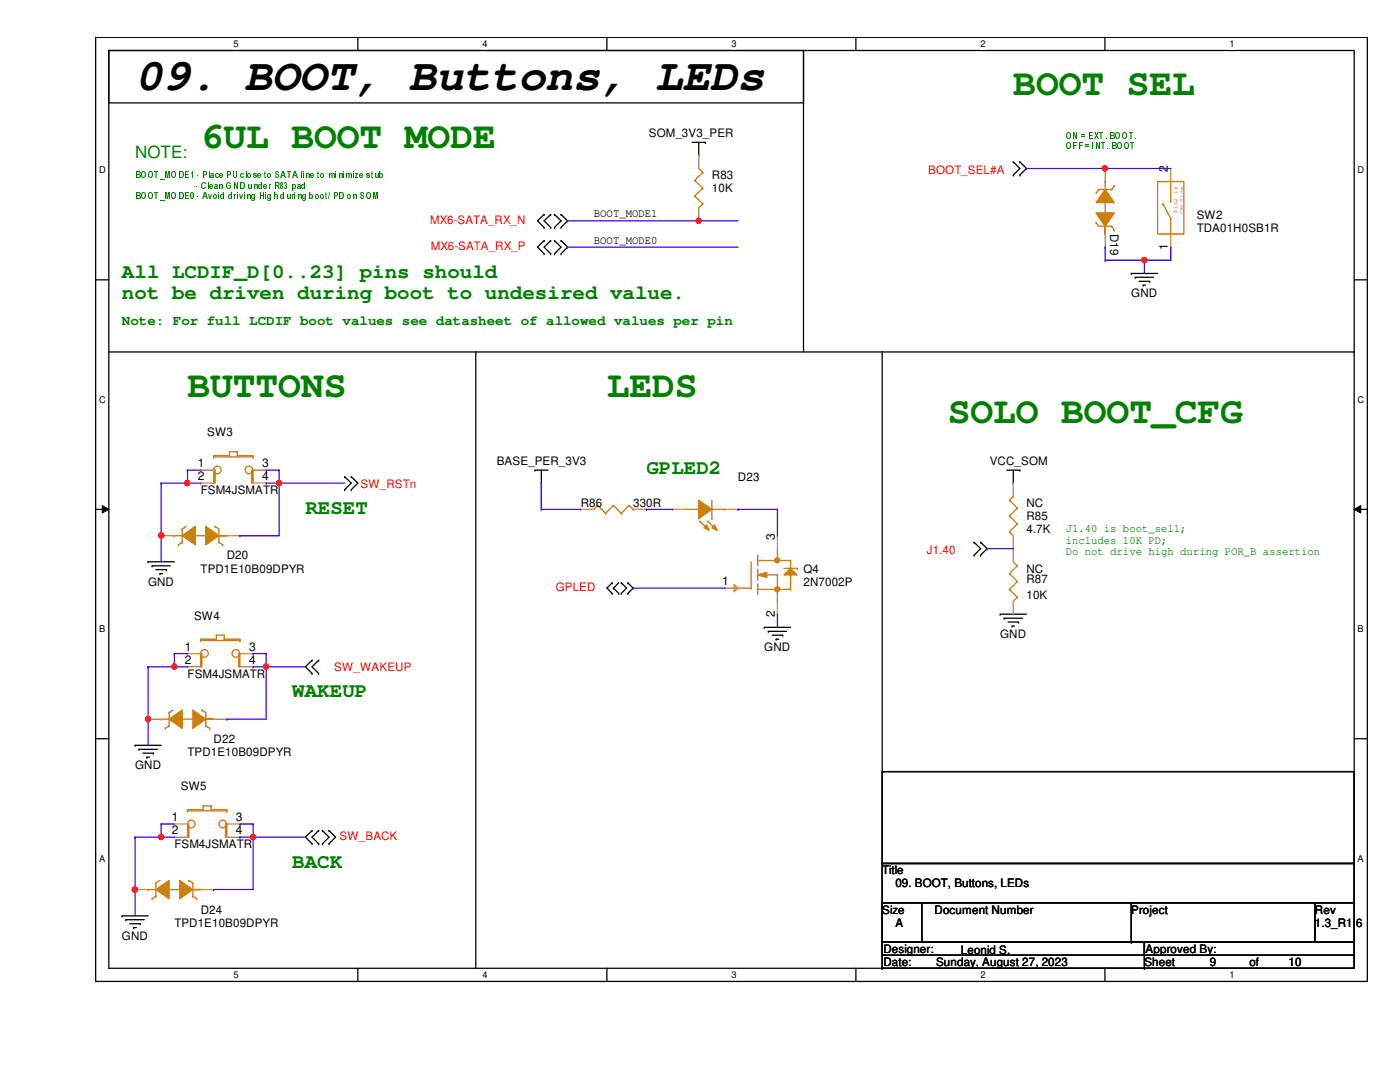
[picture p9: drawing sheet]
<svg xmlns="http://www.w3.org/2000/svg" width="279mm" height="216mm" viewBox="0 0 279 216" stroke-linecap="round" stroke-linejoin="round" font-family="sans-serif">
<defs><g id="words">
<text font-size="9.1" x="27" y="17.9">09. BOOT, Buttons, LEDs</text>
<g font-size="7.6" fill="#008000">
<text x="202.2" y="19">BOOT SEL</text>
<text x="40" y="29.5">6UL BOOT MODE</text>
<text x="37.4" y="79.2">BUTTONS</text>
<text x="121.1" y="79.2">LEDS</text>
<text x="189.1" y="84.4">SOLO BOOT_CFG</text>
</g>
<g font-size="4.1" fill="#008000">
<text x="24.3" y="55.4">All LCDIF_D[0..23] pins should</text>
<text x="24.3" y="59.6">not be driven during boot to undesired value.</text>
<text x="129" y="94.7">GPLED2</text>
<text x="61" y="102.5">RESET</text>
<text x="58.3" y="139.1">WAKEUP</text>
<text x="58.3" y="173.1">BACK</text>
</g>
<text font-size="3.4" fill="#008000" x="27" y="31.5">NOTE:</text>
<text font-size="2.8" fill="#008000" x="24.3" y="64.8">Note: For full LCDIF boot values see datasheet of allowed values per pin</text>
<g font-size="2.4">
<text x="233.1" y="34.4" transform="rotate(-90 233.1 34.4)">2</text>
<text x="233.1" y="49.9" transform="rotate(-90 233.1 49.9)">1</text>
<text x="39.5" y="93.3">1</text>
<text x="39.5" y="95.8">2</text>
<text x="52.3" y="93.3">3</text>
<text x="52.3" y="95.8">4</text>
<text x="154.6" y="107.7" transform="rotate(-90 154.6 107.7)">3</text>
<text x="144.1" y="116.8">1</text>
<text x="154.6" y="123.1" transform="rotate(-90 154.6 123.1)">2</text>
<text x="36.9" y="129.9">1</text>
<text x="49.7" y="129.9">3</text>
<text x="36.9" y="132.5">2</text>
<text x="49.7" y="132.5">4</text>
<text x="34.3" y="163.9">1</text>
<text x="34.3" y="166.5">2</text>
<text x="47.1" y="163.9">3</text>
<text x="47.1" y="166.5">4</text>
</g>
<g font-size="2.3">
<text x="129.5" y="27.4">SOM_3V3_PER</text>
<text x="142.1" y="35.8">R83</text>
<text x="142.1" y="38.4">10K</text>
<text x="118.5" y="43.4">BOOT_MODE1</text>
<text x="221.5" y="46.7" transform="rotate(90 221.5 46.7)">D19</text>
<text x="238.8" y="43.6">SW2</text>
<text x="238.8" y="46.2">TDA01H0SB1R</text>
<text x="118.5" y="48.6">BOOT_MODE0</text>
<text x="225.8" y="59.3">GND</text>
<text x="41.4" y="87">SW3</text>
<text x="99.1" y="92.8">BASE_PER_3V3</text>
<text x="147.3" y="96">D23</text>
<text x="197.5" y="92.8">VCC_SOM</text>
<text x="40" y="98.6">FSM4JSMATR</text>
<text x="115.9" y="101.2">R86</text>
<text x="126.4" y="101.2">330R</text>
<text x="204.9" y="101.2">NC</text>
<text x="204.9" y="103.8">R85</text>
<text x="204.9" y="106.4">4.7K</text>
<text x="45.3" y="111.6">D20</text>
<text x="29.5" y="116.9">GND</text>
<text x="40" y="114.3">TPD1E10B09DPYR</text>
<text x="160.4" y="114.3">Q4</text>
<text x="160.4" y="116.9">2N7002P</text>
<text x="204.9" y="116.4">R87</text>
<text x="204.9" y="119.5">10K</text>
<text x="204.9" y="114.3">NC</text>
<text x="38.7" y="123.7">SW4</text>
<text x="152.5" y="130">GND</text>
<text x="199.6" y="127.3">GND</text>
<text x="37.4" y="135.2">FSM4JSMATR</text>
<text x="42.6" y="148.3">D22</text>
<text x="27" y="153.5">GND</text>
<text x="37.4" y="150.9">TPD1E10B09DPYR</text>
<text x="36.1" y="157.7">SW5</text>
<text x="34.8" y="169.2">FSM4JSMATR</text>
<text x="176.1" y="174.5">Title</text>
<text x="178.7" y="177">09. BOOT, Buttons, LEDs</text>
<text x="34.8" y="184.9">TPD1E10B09DPYR</text>
<text x="40" y="182.3">D24</text>
<text x="176.1" y="182.3">Size</text>
<text x="178.7" y="184.9">A</text>
<text x="186.5" y="182.3">Document Number</text>
<text x="225.8" y="182.3">Project</text>
<text x="262.4" y="184.9">1.3_R1.6</text>
<text x="262.4" y="182.3">Rev</text>
<text x="24.3" y="187.5">GND</text>
<text x="176.3" y="190.1">Designer:</text>
<text x="191.8" y="190.4">Leonid S.</text>
<text x="228.6" y="190.1">Approved By:</text>
<text x="176.3" y="192.7">Date:</text>
<text x="186.8" y="192.7">Sunday, August 27, 2023</text>
<text x="228.4" y="192.7">Sheet</text>
<text x="241.5" y="192.7">9</text>
<text x="249.3" y="192.7">of</text>
<text x="257.2" y="192.7">10</text>
</g>
<g font-size="2.3" fill="#f00">
<text x="185.3" y="34.7">BOOT_SEL#A</text>
<text x="85.9" y="44.7">MX6-SATA_RX_N</text>
<text x="86" y="49.9">MX6-SATA_RX_P</text>
<text x="72" y="97.3">SW_RSTn</text>
<text x="185" y="110.6">J1.40</text>
<text x="110.9" y="117.9">GPLED</text>
<text x="66.7" y="133.9">SW_WAKEUP</text>
<text x="67.8" y="167.6">SW_BACK</text>
</g>
<g font-size="2.3" fill="#008000">
<text x="212.7" y="106.2">J1.40 is boot_sel1;</text>
<text x="212.7" y="108.5">includes 10K PD;</text>
<text x="212.7" y="110.8">Do not drive high during POR_B assertion</text>
</g>
<g font-size="2.1" fill="#008000">
<text x="212.7" y="27.7">ON = EXT. BOOT.</text>
<text x="212.7" y="29.8">OFF = INT. BOOT</text>
<text x="27" y="35.6">BOOT_MODE1 - Place PU close to SATA line to minimize stub</text>
<text x="27" y="39.7">BOOT_MODE0 - Avoid driving High during boot/ PD on SOM</text>
<text x="39" y="37.6">- Clean GND under R83 pad</text>
</g>
<g font-size="1.9">
<text x="46.6" y="9.4">5</text>
<text x="96.3" y="9.4">4</text>
<text x="146" y="9.4">3</text>
<text x="195.7" y="9.4">2</text>
<text x="245.4" y="9.4">1</text>
<text x="19.8" y="34.6">D</text>
<text x="270.9" y="34.6">D</text>
<text x="19.8" y="80.3">C</text>
<text x="270.9" y="80.3">C</text>
<text x="19.8" y="126.2">B</text>
<text x="270.9" y="126.2">B</text>
<text x="19.8" y="171.9">A</text>
<text x="270.9" y="171.9">A</text>
<text x="46.6" y="195.2">5</text>
<text x="96.3" y="195.2">4</text>
<text x="146" y="195.2">3</text>
<text x="195.7" y="195.2">2</text>
<text x="245.4" y="195.2">1</text>
</g>
<g font-size="1.3" fill="#cc8006">
<text x="235" y="42.5" transform="rotate(-90 235 42.5)">Pin2 is</text>
<text x="236.3" y="42.5" transform="rotate(-90 236.3 42.5)">ON Side</text>
</g>
</g></defs>
<path d="M19.1 7.5h253.8v188.3h-253.8zM21.7 10.1h248.6v183.1h-248.6z" fill="none" stroke="#000" stroke-width=".25"/>
<g fill="#fff">
<path d="M46.6 7.7h1v2.1h-1z"/>
<path d="M46.6 193.5h1v2.1h-1z"/>
</g>
<path d="M71.4 7.5v2.6M71.4 193.2v2.6" fill="none" stroke="#000" stroke-width=".25"/>
<g fill="#fff">
<path d="M96.3 7.7h1v2.1h-1z"/>
<path d="M96.3 193.5h1v2.1h-1z"/>
</g>
<path d="M121.1 7.5v2.6M121.1 193.2v2.6" fill="none" stroke="#000" stroke-width=".25"/>
<g fill="#fff">
<path d="M146 7.7h1v2.1h-1z"/>
<path d="M146 193.5h1v2.1h-1z"/>
</g>
<path d="M170.8 7.5v2.6M170.8 193.2v2.6" fill="none" stroke="#000" stroke-width=".25"/>
<g fill="#fff">
<path d="M195.7 7.7h1v2.1h-1z"/>
<path d="M195.7 193.5h1v2.1h-1z"/>
</g>
<path d="M220.5 7.5v2.6M220.5 193.2v2.6" fill="none" stroke="#000" stroke-width=".25"/>
<g fill="#fff">
<path d="M245.4 7.7h1v2.1h-1z"/>
<path d="M245.4 193.5h1v2.1h-1z"/>
<path d="M19.8 32.9h1.3v2.1h-1.3z"/>
<path d="M270.9 32.9h1.3v2.1h-1.3z"/>
<path d="M19.8 78.7h1.3v2.1h-1.3z"/>
<path d="M270.9 78.7h1.3v2.1h-1.3z"/>
</g>
<path d="M19.1 55.8h2.6M270.3 55.8h2.6" fill="none" stroke="#000" stroke-width=".25"/>
<g fill="#fff">
<path d="M19.8 124.5h1.2v2.1h-1.2z"/>
<path d="M270.9 124.5h1.3v2.1h-1.3z"/>
</g>
<path d="M19.1 101.6h2.6M270.3 101.6h2.6" fill="none" stroke="#000" stroke-width=".25"/>
<path d="M20.4 100.9l1.3 .7-1.3 .8zM270.3 101.6l1.3-.7v1.5z" fill="#000"/>
<path d="M20.4 100.9l1.3 .7-1.3 .8zM270.3 101.6l1.3-.7v1.5z" fill="none" stroke="#000" stroke-width=".2"/>
<g fill="#fff">
<path d="M19.8 170.3h1.2v2h-1.2z"/>
<path d="M270.9 170.3h1.3v2h-1.3z"/>
</g>
<g fill="none" stroke="#000" stroke-width=".25">
<path d="M21.7 10.1h138.7v10.4h-138.7zM160.4 10.1h.1M160.4 10.1v60.1M138.1 28.4h2.7M139.4 31h.1M139.4 28.4v2.6M140.8 28.4h.1M202.2 32.3h.1M202.2 34.9h.1M202.2 32.3l1.3 1.3-1.3 1.3M203.5 32.3h.1M203.5 34.9h.1"/>
<path d="M203.5 32.3l1.4 1.3-1.4 1.3M108.6 42.8h.1M108.6 45.4h.1M108.6 48h.1M108.6 50.6h.1M108.6 42.8l-1.3 1.3 1.3 1.3M108.6 48l-1.3 1.3 1.3 1.3M109.9 45.4h.1M109.9 42.8h.1M109.9 50.6h.1M109.9 48h.1M109.9 42.8l-1.3 1.3 1.3 1.3"/>
<path d="M109.9 48l-1.3 1.3 1.3 1.3M110.7 45.4h.1M110.7 42.8h.1M110.7 50.6h.1M110.7 48h.1M110.7 42.8l1.3 1.3-1.3 1.3M110.7 48l1.3 1.3-1.3 1.3M112 42.8h.1M112 45.4h.1M112 48h.1M112 50.6h.1M112 42.8l1.3 1.3-1.3 1.3"/>
<path d="M112 48l1.3 1.3-1.3 1.3M225.8 54.6h.1M225.8 54.6h5.2M226.6 55.3h.1M226.6 55.3h3.6M227.3 56.1h2.1M228.1 56.9h.1M228.1 56.9h.5M229.4 56.1h.1M21.7 70.2h248.6M95 70.2h.1M95 70.2v123"/>
<path d="M176.1 70.2h.1M176.1 70.2v83.8M270.3 70.2h.1M68.8 95.1h.1M68.8 97.7h.1M68.8 95.1l1.3 1.3-1.3 1.3M70.1 97.7h.1M70.1 95.1h.1M70.1 95.1l1.3 1.3-1.3 1.3M106.8 93.8h.1M106.8 93.8h2.5M108 96.4h.1"/>
<path d="M108 93.8v2.6M200.9 93.8h2.6M202.2 96.4h.1M202.2 93.8v2.6M203.5 93.8h.1M29.5 112.1h.1M29.5 112.1h5.3M30.4 112.9h.1M30.4 112.9h3.6M31.1 113.7h2.1M31.9 114.5h.1M31.9 114.5h.5"/>
<path d="M33.2 113.7h.1M122.2 116.3h.1M122.2 118.4h.1M122.2 116.3l-1.1 1 1.1 1.1M122.4 117.3h.1M122.4 117.3l1.1 1.1M123.5 118.4h.1M123.5 116.3l-1.1 1M124 118.4h.1M124 116.3h.1M124 116.3l1.1 1-1.1 1.1M125.3 118.4h.1"/>
<path d="M125.3 116.3h.1M125.3 116.3l1.1 1-1.1 1.1M194.4 108.2h.1M194.4 110.8h.1M194.4 108.2l1.3 1.3-1.3 1.3M195.7 108.2h.1M195.7 110.8h.1M195.7 108.2l1.3 1.3-1.3 1.3M62.3 131.7h.1M62.3 134.4h.1M62.3 131.7l-1.3 1.4 1.3 1.3M63.6 134.4h.1"/>
<path d="M63.6 131.7h.1M63.6 131.7l-1.3 1.4 1.3 1.3M152.5 125.2h.1M152.5 125.2h5.3M153.3 126h.1M153.3 126h3.7M154.1 126.7h2.1M154.9 127.5h.1M154.9 127.5h.5M156.2 126.7h.1M199.6 122.6h.1M199.6 122.6h5.3"/>
<path d="M200.4 123.4h.1M200.4 123.4h3.6M201.2 124.1h2.1M202 124.9h.1M202 124.9h.5M203.3 124.1h.1M19.1 147.4h2.6M27 148.7h.1M27 148.7h5.2M27.7 149.5h.1M27.7 149.5h3.7M28.5 150.3h2.1"/>
<path d="M29.3 151.1h.1M29.3 151.1h.5M30.6 150.3h.1M176.1 154h94.2v18.3h-94.2zM270.3 147.4h2.6M62.3 165.7h.1M62.3 168.4h.1M62.3 165.7l-1.3 1.3 1.3 1.4M63.6 168.4h.1M63.6 165.7h.1M63.6 165.7l-1.3 1.3 1.3 1.4M64.3 168.4h.1"/>
<path d="M64.3 165.7h.1M64.3 165.7l1.4 1.3-1.4 1.4M65.7 165.7h.1M65.7 168.4h.1M65.7 165.7l1.3 1.3-1.3 1.4M176.1 172.3h94.2v7.8h-94.2zM24.3 182.8h.1M24.3 182.8h5.2M25.1 183.5h.1M25.1 183.5h3.7M25.9 184.3h2.1M26.7 185.1h.1"/>
<path d="M26.7 185.1h.5M28 184.3h.1M176.1 180.1h7.8v7.9h-7.8zM176.1 188h52.3v2.6h-52.3zM176.1 193.2h.1M176.1 180.1v13.1M176.1 193.2h52.3M183.9 180.1h78.5v7.9h-78.5zM225.8 188h.1M225.8 180.1v7.9M228.4 188h41.9v5.2h-41.9zM228.4 193.2h.1"/>
<path d="M228.4 190.6h41.9M262.4 180.1h7.9v7.9h-7.9zM270.3 190.6h.1"/>
</g>
<path d="M32.2 143.5h.1M32.2 143.5h10.4" fill="none" stroke="#cc8006" stroke-width=".25"/>
<path d="M33.7 143.5l2.7-1.8v3.6z" fill-rule="evenodd" fill="#cc8006"/>
<path d="M33.7 143.5l2.7-1.8v3.6z" fill="none" stroke="#cc8006" stroke-width=".25"/>
<path d="M38.5 141.7l2.6 1.8h1.5h-1.5l-2.6 1.8z" fill-rule="evenodd" fill="#cc8006"/>
<g fill="none" stroke="#cc8006" stroke-width=".25">
<path d="M201.5 99.8h.1M201.5 99.8l1.5 1.6M202.2 99h.1M202.2 99l-.7 .8M201.5 106.1h.1M201.5 103h.1M201.5 106.1l.7 .8M201.5 103l1.5 1.5M203 101.4h.1M203 104.5h.1M203 101.4l-1.5 1.6M203 104.5l-1.5 1.6"/>
<path d="M33 145.3h.1M33.7 144.8h.1M33.7 142.2h.1M33.7 142.2v2.6M33.7 144.8l-.7 .5M34.5 141.7l-.8 .5M38.5 141.7l2.6 1.8h1.5h-1.5l-2.6 1.8zM40.3 141.7h.1M40.3 141.7l.8 .5v2.6M41.1 144.8h.1M41.1 144.8l.8 .5M41.9 145.3h.1"/>
</g>
<path d="M202.2 96.4h.1M202.2 96.4v2.6M202.2 109.5h.1M202.2 106.9v2.6M29.5 143.5h.1M29.5 143.5h2.7M42.6 143.5h2.7M45.3 143.5h.1" fill="none" stroke="#a84" stroke-width=".25"/>
<path d="M139.4 99.8l2.7 1.8-2.7 1.9z" fill-rule="evenodd" fill="#cc8006"/>
<path d="M139.4 99.8l2.7 1.8-2.7 1.9z" fill="none" stroke="#cc8006" stroke-width=".25"/>
<path d="M142.6 104.8l.5 1-1-.5z" fill-rule="evenodd" fill="#cc8006"/>
<path d="M142.6 104.8l.5 1-1-.5z" fill="none" stroke="#cc8006" stroke-width=".25"/>
<path d="M141 104.8l.5 1-1-.5z" fill-rule="evenodd" fill="#cc8006"/>
<g fill="none" stroke="#cc8006" stroke-width=".25">
<path d="M142.1 99.8v3.7M119.3 100.8h.1M119.3 100.8l-.8 .8M119.3 100.8l1.6 1.6M120.9 102.4h.1M122.4 100.8h.1M122.4 100.8l-1.5 1.6M122.4 100.8l1.6 1.6M124 102.4h.1M125.6 100.8h.1M125.6 100.8l-1.6 1.6M125.6 100.8l.8 .8"/>
<path d="M126.4 101.6h.1M136.8 101.6h7.9M139.7 104h.1M139.7 104l1.6 1.6M141 104.8l.5 1-1-.5zM141.3 104h.1M141.3 104l1.5 1.6M142.1 103.5h.1M144.7 101.6h.1M201.5 114.5h.1M201.5 117.6h.1M201.5 114.5l1.5 1.5"/>
<path d="M201.5 117.6l1.5 1.6M202.2 120h.1M202.2 112.1l.8 .8M203 112.9h.1M203 116h.1M203 119.2h.1M203 112.9l-1.5 1.6M203 116l-1.5 1.6M203 119.2l-.8 .8"/>
</g>
<path d="M115.9 101.6h.1M115.9 101.6h2.6M126.4 101.6h2.6M129 101.6h.1M134.2 101.6h.1M134.2 101.6h2.6M144.7 101.6h2.6M147.3 101.6h.1M202.2 109.5h.1M202.2 109.5v2.6M202.2 120v2.6M202.2 122.6h.1" fill="none" stroke="#a84" stroke-width=".25"/>
<path d="M157.8 113.4l1.3 1.3h-2.6z" fill="#cc8006"/>
<g fill="none" stroke="#cc8006" stroke-width=".25">
<path d="M147.3 117.3h.1M147.3 117.3h2.6M149.9 117.3h.1M149.9 112.1v5.2M151.2 116.5h.1M151.2 113.7h.1M151.2 110.8h.1M151.2 111.8h.1M151.2 110.8v2.1M151.2 113.7v2.1M151.2 116.5v2.2M151.2 117.6h6.6"/>
<path d="M151.2 111.8h6.6M152.5 114.7h2.7M155.2 111.8h.1M155.2 114.7h.1M155.2 120h.1M155.2 109.5v2.3M155.2 114.7v5.3M156.5 113.4h2.6M157.8 113.4l1.3 1.3h-2.6zM157.8 117.6h.1M157.8 114.7h.1M157.8 111.8h.1"/>
<path d="M157.8 111.8v1.6M157.8 114.7v2.9M159.1 113.4h.1"/>
</g>
<path d="M151.2 114.7l1.8-.5v1z" fill="#cc8006"/>
<path d="M151.2 114.7l1.8-.5v1z" fill="none" stroke="#cc8006" stroke-width=".25"/>
<circle cx="155.1" cy="111.8" r=".5" fill="#cc8006"/>
<circle cx="155.1" cy="111.8" r=".5" fill="none" stroke="#cc8006" stroke-width=".25"/>
<circle cx="155.1" cy="117.6" r=".5" fill="#cc8006"/>
<circle cx="155.1" cy="117.6" r=".5" fill="none" stroke="#cc8006" stroke-width=".25"/>
<path d="M155.2 106.9h.1M155.2 106.9v2.6" fill="none" stroke="#a84" stroke-width=".25"/>
<path d="M146.5 116.6l.8 .7-.8 .8z" fill="#a84"/>
<g fill="none" stroke="#a84" stroke-width=".25">
<path d="M139.4 31h.1M139.4 31v2.6M139.4 44.1h.1M139.4 41.5v2.6M40 93.8h.1M40 96.4h.1M40 93.8h2.6M40 96.4h2.6M50.5 93.8h2.6M50.5 96.4h2.6M53.1 93.8h.1M53.1 96.4h.1"/>
<path d="M144.7 117.3h.1M144.7 117.3h2.6M146.5 116.6l.8 .7-.8 .8zM155.2 120v2.6M155.2 122.6h.1M34.8 164.4h.1M34.8 167h.1M34.8 164.4h2.6M34.8 167h2.6M45.3 164.4h2.6M45.3 167h2.6M47.9 164.4h.1"/>
<path d="M47.9 167h.1"/>
</g>
<g fill="none" stroke="#cc8006" stroke-width=".25">
<path d="M138.6 36h.1M138.6 39.1h.1M138.6 36l1.7 1.5M138.6 39.1l1.7 1.6M139.4 33.6l.9 .8M140.3 34.4h.1M140.3 37.5h.1M140.3 34.4l-1.7 1.6M140.3 37.5l-1.7 1.6M139.4 41.5h.1M140.3 40.7h.1M140.3 40.7l-.9 .8"/>
<path d="M42.6 93.8h.3v2.6h-.3zM42.6 90.9h.1M42.6 91.2h.1M42.6 90.9h3.2M42.6 90.9v.3M42.6 91.2h7.9M45.8 90.1h.1M45.8 90.9h.1M45.8 90.1h1.6M45.8 90.1v.8M47.4 90.9h.1M47.4 90.1h.1"/>
<path d="M47.4 90.9h3.1v.3M47.4 90.1v.8M50.2 93.8h.3v2.6h-.3zM50.4 93.8v2.6M50.5 91.2h.1M29.5 177.5h.1M29.5 177.5h10.5M37.4 164.4h.3v2.6h-.3zM37.4 161.5h.1M37.4 161.8h.1M37.4 161.5h3.2M37.4 161.5v.3"/>
<path d="M37.4 161.8h7.9M37.5 164.4v2.6M40.6 160.8h.1M40.6 161.5h.1M40.6 160.8h1.5M40.6 160.8v.7M42.1 161.5h.1M42.1 160.8h.1M42.1 161.5h3.2v.3M42.1 160.8v.7M45 164.4h.3v2.6h-.3zM45.1 164.4v2.6"/>
<path d="M45.3 161.8h.1"/>
<circle cx="43.4" cy="93.8" r=".76"/>
<circle cx="49.7" cy="93.8" r=".76"/>
<circle cx="38.2" cy="164.4" r=".76"/>
<circle cx="44.5" cy="164.4" r=".76"/>
</g>
<path d="M42.8 93.8v2.6" fill="none" stroke="#cc8006" stroke-width=".3"/>
<path d="M31.1 177.5l2.6-1.8v3.6z" fill-rule="evenodd" fill="#cc8006"/>
<path d="M31.1 177.5l2.6-1.8v3.6z" fill="none" stroke="#cc8006" stroke-width=".25"/>
<path d="M35.9 175.7l2.6 1.8h1.5h-1.5l-2.6 1.8z" fill-rule="evenodd" fill="#cc8006"/>
<g fill="none" stroke="#cc8006" stroke-width=".25">
<path d="M231 36.2h5.3v10.5h-5.3zM233.6 36.2v4M232.1 40.7h.1M232.1 40.7l1.5 2.9M233.6 43.6h.1M233.6 40.2h.1M233.6 43.6v3.1M34.8 106.9h.1M34.8 106.9h10.5M40 130.4h.3v2.7h-.3zM40 127.5h.1M40 127.8h.1"/>
<path d="M40 127.5h3.2M40 127.5v.3M40 127.8h7.9M40.2 130.4v2.7M43.2 126.7h.1M43.2 127.5h.1M43.2 126.7h1.5M43.2 126.7v.8M44.7 127.5h.1M44.7 126.7h.1M44.7 127.5h3.2v.3M44.7 126.7v.8"/>
<path d="M47.6 130.4h.3v2.7h-.3zM47.8 130.4v2.7M47.9 127.8h.1M30.4 179.3h.1M31.1 178.8h.1M31.1 176.2h.1M31.1 176.2v2.6M31.1 178.8l-.7 .5M31.9 175.7l-.8 .5M35.9 175.7l2.6 1.8h1.5h-1.5l-2.6 1.8zM37.7 175.7h.1M37.7 175.7l.8 .5v2.6"/>
<path d="M38.5 178.8h.1M38.5 178.8l.7 .5M39.2 179.3h.1"/>
<circle cx="40.8" cy="130.4" r=".76"/>
<circle cx="47.1" cy="130.4" r=".76"/>
</g>
<g fill="none" stroke="#a84" stroke-width=".25">
<path d="M233.6 33.6h.1M233.6 33.6v2.6M233.6 49.3h.1M233.6 46.7v2.6M37.4 130.4h.1M37.4 133.1h.1M37.4 130.4h2.6M37.4 133.1h2.6M47.9 130.4h2.6M47.9 133.1h2.6M50.5 130.4h.1M50.5 133.1h.1"/>
<path d="M27 177.5h.1M27 177.5h2.5M40 177.5h2.6M42.6 177.5h.1"/>
</g>
<path d="M36.4 106.9l2.6-1.9v3.7z" fill-rule="evenodd" fill="#cc8006"/>
<path d="M36.4 106.9l2.6-1.9v3.7z" fill="none" stroke="#cc8006" stroke-width=".25"/>
<path d="M41.1 105l2.6 1.9h1.6h-1.6l-2.6 1.8z" fill-rule="evenodd" fill="#cc8006"/>
<g fill="none" stroke="#cc8006" stroke-width=".25">
<path d="M220.6 36.2h.1M220.6 36.2v10.5M35.6 108.7h.1M36.4 108.2h.1M36.4 105.6h.1M36.4 105.6v2.6M36.4 108.2l-.8 .5M37.2 105l-.8 .6M41.1 105l2.6 1.9h1.6h-1.6l-2.6 1.8zM42.9 105h.1M42.9 105l.8 .6v2.6M43.7 108.2h.1"/>
<path d="M43.7 108.2l.8 .5M44.5 108.7h.1"/>
</g>
<path d="M32.2 106.9h.1M32.2 106.9h2.6M45.3 106.9h2.6M47.9 106.9h.1" fill="none" stroke="#a84" stroke-width=".25"/>
<path d="M220.6 37.8l1.8 2.6h-3.7z" fill-rule="evenodd" fill="#cc8006"/>
<path d="M220.6 37.8l1.8 2.6h-3.7z" fill="none" stroke="#cc8006" stroke-width=".25"/>
<path d="M218.7 42.5h3.7l-1.8 2.6v1.6v-1.6z" fill-rule="evenodd" fill="#cc8006"/>
<path d="M219.2 37.8h.1M219.2 37.8h2.7M219.2 37.8l-.5 .8M221.9 37.8h.1M222.4 37h.1M222.4 37l-.5 .8M218.7 42.5h3.7l-1.8 2.6v1.6v-1.6zM218.7 44.4h.1M218.7 44.4l.5 .7h2.7M221.9 45.1h.1M221.9 45.1l.5 .8M222.4 45.9h.1" fill="none" stroke="#cc8006" stroke-width=".25"/>
<path d="M220.6 33.6h.1M220.6 33.6v2.6M220.6 49.3h.1M220.6 46.7v2.6" fill="none" stroke="#a84" stroke-width=".25"/>
<path d="M204.9 33.6h.1M204.9 33.6h15.7" fill="none" stroke="#4200ff" stroke-width=".25"/>
<circle cx="220.5" cy="33.6" r=".51" fill="#f00"/>
<circle cx="220.5" cy="33.6" r=".51" fill="none" stroke="#f00" stroke-width=".25"/>
<path d="M37.4 93.8h.1M37.4 93.8h2.6M37.4 93.8v2.6" fill="none" stroke="#4200ff" stroke-width=".25"/>
<circle cx="37.4" cy="96.4" r=".51" fill="#f00"/>
<circle cx="37.4" cy="96.4" r=".51" fill="none" stroke="#f00" stroke-width=".25"/>
<path d="M32.2 96.4h.1M32.2 96.4h5.2M32.2 96.4v10.5M53.1 93.8h.1M53.1 93.8h2.6M55.7 93.8h.1M55.7 93.8v2.6" fill="none" stroke="#4200ff" stroke-width=".25"/>
<circle cx="32.2" cy="106.8" r=".51" fill="#f00"/>
<circle cx="32.2" cy="106.8" r=".51" fill="none" stroke="#f00" stroke-width=".25"/>
<path d="M37.4 96.4h.1M37.4 96.4h2.6M53.1 96.4h.1M53.1 96.4h15.7M55.7 96.4h.1M55.7 96.4v10.5" fill="none" stroke="#4200ff" stroke-width=".25"/>
<circle cx="55.7" cy="96.4" r=".51" fill="#f00"/>
<circle cx="55.7" cy="96.4" r=".51" fill="none" stroke="#f00" stroke-width=".25"/>
<path d="M32.2 106.9h.1M32.2 106.9v5.2M47.9 106.9h.1M47.9 106.9h7.8M29.5 133.1h.1M34.8 130.4h.1M34.8 130.4v2.7h-5.3M34.8 130.4h2.6M50.5 130.4h.1M50.5 130.4h2.6M53.1 130.4h.1M53.1 130.4v2.7" fill="none" stroke="#4200ff" stroke-width=".25"/>
<circle cx="34.8" cy="133" r=".5" fill="#f00"/>
<circle cx="34.8" cy="133" r=".5" fill="none" stroke="#f00" stroke-width=".25"/>
<path d="M29.5 133.1h.1M29.5 133.1v10.4" fill="none" stroke="#4200ff" stroke-width=".25"/>
<circle cx="29.5" cy="143.5" r=".51" fill="#f00"/>
<circle cx="29.5" cy="143.5" r=".51" fill="none" stroke="#f00" stroke-width=".25"/>
<path d="M34.8 133.1h.1M34.8 133.1h2.6M50.5 133.1h.1M50.5 133.1h10.5M53.1 133.1h.1" fill="none" stroke="#4200ff" stroke-width=".25"/>
<circle cx="53.1" cy="133" r=".51" fill="#f00"/>
<circle cx="53.1" cy="133" r=".51" fill="none" stroke="#f00" stroke-width=".25"/>
<g fill="none" stroke="#4200ff" stroke-width=".25">
<path d="M53.1 133.1h.1M53.1 133.1v10.4h-7.8M29.5 143.5h.1M29.5 143.5v5.2M45.3 143.5h.1M27 167h.1M27 167v10.5M32.2 164.4h.1M32.2 164.4h2.6M32.2 164.4v2.6M47.9 164.4h.1M47.9 164.4h2.6"/>
<path d="M50.5 164.4h.1M50.5 164.4v2.6"/>
</g>
<circle cx="26.9" cy="177.5" r=".51" fill="#f00"/>
<circle cx="26.9" cy="177.5" r=".51" fill="none" stroke="#f00" stroke-width=".25"/>
<path d="M27 167h.1M27 167h5.2" fill="none" stroke="#4200ff" stroke-width=".25"/>
<circle cx="32.2" cy="167" r=".5" fill="#f00"/>
<circle cx="32.2" cy="167" r=".5" fill="none" stroke="#f00" stroke-width=".25"/>
<path d="M32.2 167h.1M32.2 167h2.6M47.9 167h.1M47.9 167h13.1M50.5 167h.1M50.5 167v10.5" fill="none" stroke="#4200ff" stroke-width=".25"/>
<circle cx="50.5" cy="167" r=".5" fill="#f00"/>
<circle cx="50.5" cy="167" r=".5" fill="none" stroke="#f00" stroke-width=".25"/>
<path d="M113.3 49.3h.1M113.3 44.1h.1M113.3 49.3h34M113.3 44.1h26.1M27 177.5h.1M27 177.5v5.3M42.6 177.5h.1M42.6 177.5h7.9" fill="none" stroke="#4200ff" stroke-width=".25"/>
<circle cx="139.4" cy="44.1" r=".5" fill="#f00"/>
<circle cx="139.4" cy="44.1" r=".5" fill="none" stroke="#f00" stroke-width=".25"/>
<path d="M220.6 33.6h.1M220.6 33.6h13M139.4 44.1h.1M139.4 44.1h7.9M220.6 51.9h.1M220.6 51.9h7.8" fill="none" stroke="#4200ff" stroke-width=".25"/>
<circle cx="228.4" cy="51.9" r=".51" fill="#f00"/>
<circle cx="228.4" cy="51.9" r=".51" fill="none" stroke="#f00" stroke-width=".25"/>
<g fill="none" stroke="#4200ff" stroke-width=".25">
<path d="M220.6 49.3h.1M220.6 49.3v2.6M228.4 51.9h.1M228.4 51.9v2.7M233.6 49.3h.1M233.6 49.3v2.6h-5.2M108 96.4h.1M108 96.4v5.2M108 101.6h.1M108 101.6h7.9M126.4 117.3h.1M126.4 117.3h18.3"/>
<path d="M129 101.6h.1M129 101.6h5.2M147.3 101.6h.1M147.3 101.6h7.9M155.2 101.6h.1M155.2 101.6v5.3M197 109.5h.1M197 109.5h5.2M155.2 122.6h.1M155.2 122.6v2.6"/>
</g>
<circle cx="220.5" cy="33.6" r=".51" fill="#f00"/>
<circle cx="220.5" cy="33.6" r=".51" fill="none" stroke="#f00" stroke-width=".25"/>
<circle cx="37.4" cy="96.4" r=".51" fill="#f00"/>
<circle cx="37.4" cy="96.4" r=".51" fill="none" stroke="#f00" stroke-width=".25"/>
<circle cx="32.2" cy="106.8" r=".51" fill="#f00"/>
<circle cx="32.2" cy="106.8" r=".51" fill="none" stroke="#f00" stroke-width=".25"/>
<circle cx="55.7" cy="96.4" r=".51" fill="#f00"/>
<circle cx="55.7" cy="96.4" r=".51" fill="none" stroke="#f00" stroke-width=".25"/>
<circle cx="34.8" cy="133" r=".5" fill="#f00"/>
<circle cx="34.8" cy="133" r=".5" fill="none" stroke="#f00" stroke-width=".25"/>
<circle cx="29.5" cy="143.5" r=".51" fill="#f00"/>
<circle cx="29.5" cy="143.5" r=".51" fill="none" stroke="#f00" stroke-width=".25"/>
<circle cx="53.1" cy="133" r=".51" fill="#f00"/>
<circle cx="53.1" cy="133" r=".51" fill="none" stroke="#f00" stroke-width=".25"/>
<circle cx="26.9" cy="177.5" r=".51" fill="#f00"/>
<circle cx="26.9" cy="177.5" r=".51" fill="none" stroke="#f00" stroke-width=".25"/>
<circle cx="32.2" cy="167" r=".5" fill="#f00"/>
<circle cx="32.2" cy="167" r=".5" fill="none" stroke="#f00" stroke-width=".25"/>
<circle cx="50.5" cy="167" r=".5" fill="#f00"/>
<circle cx="50.5" cy="167" r=".5" fill="none" stroke="#f00" stroke-width=".25"/>
<circle cx="139.4" cy="44.1" r=".5" fill="#f00"/>
<circle cx="139.4" cy="44.1" r=".5" fill="none" stroke="#f00" stroke-width=".25"/>
<circle cx="228.4" cy="51.9" r=".51" fill="#f00"/>
<circle cx="228.4" cy="51.9" r=".51" fill="none" stroke="#f00" stroke-width=".25"/>
<use href="#words"/>
</svg>
